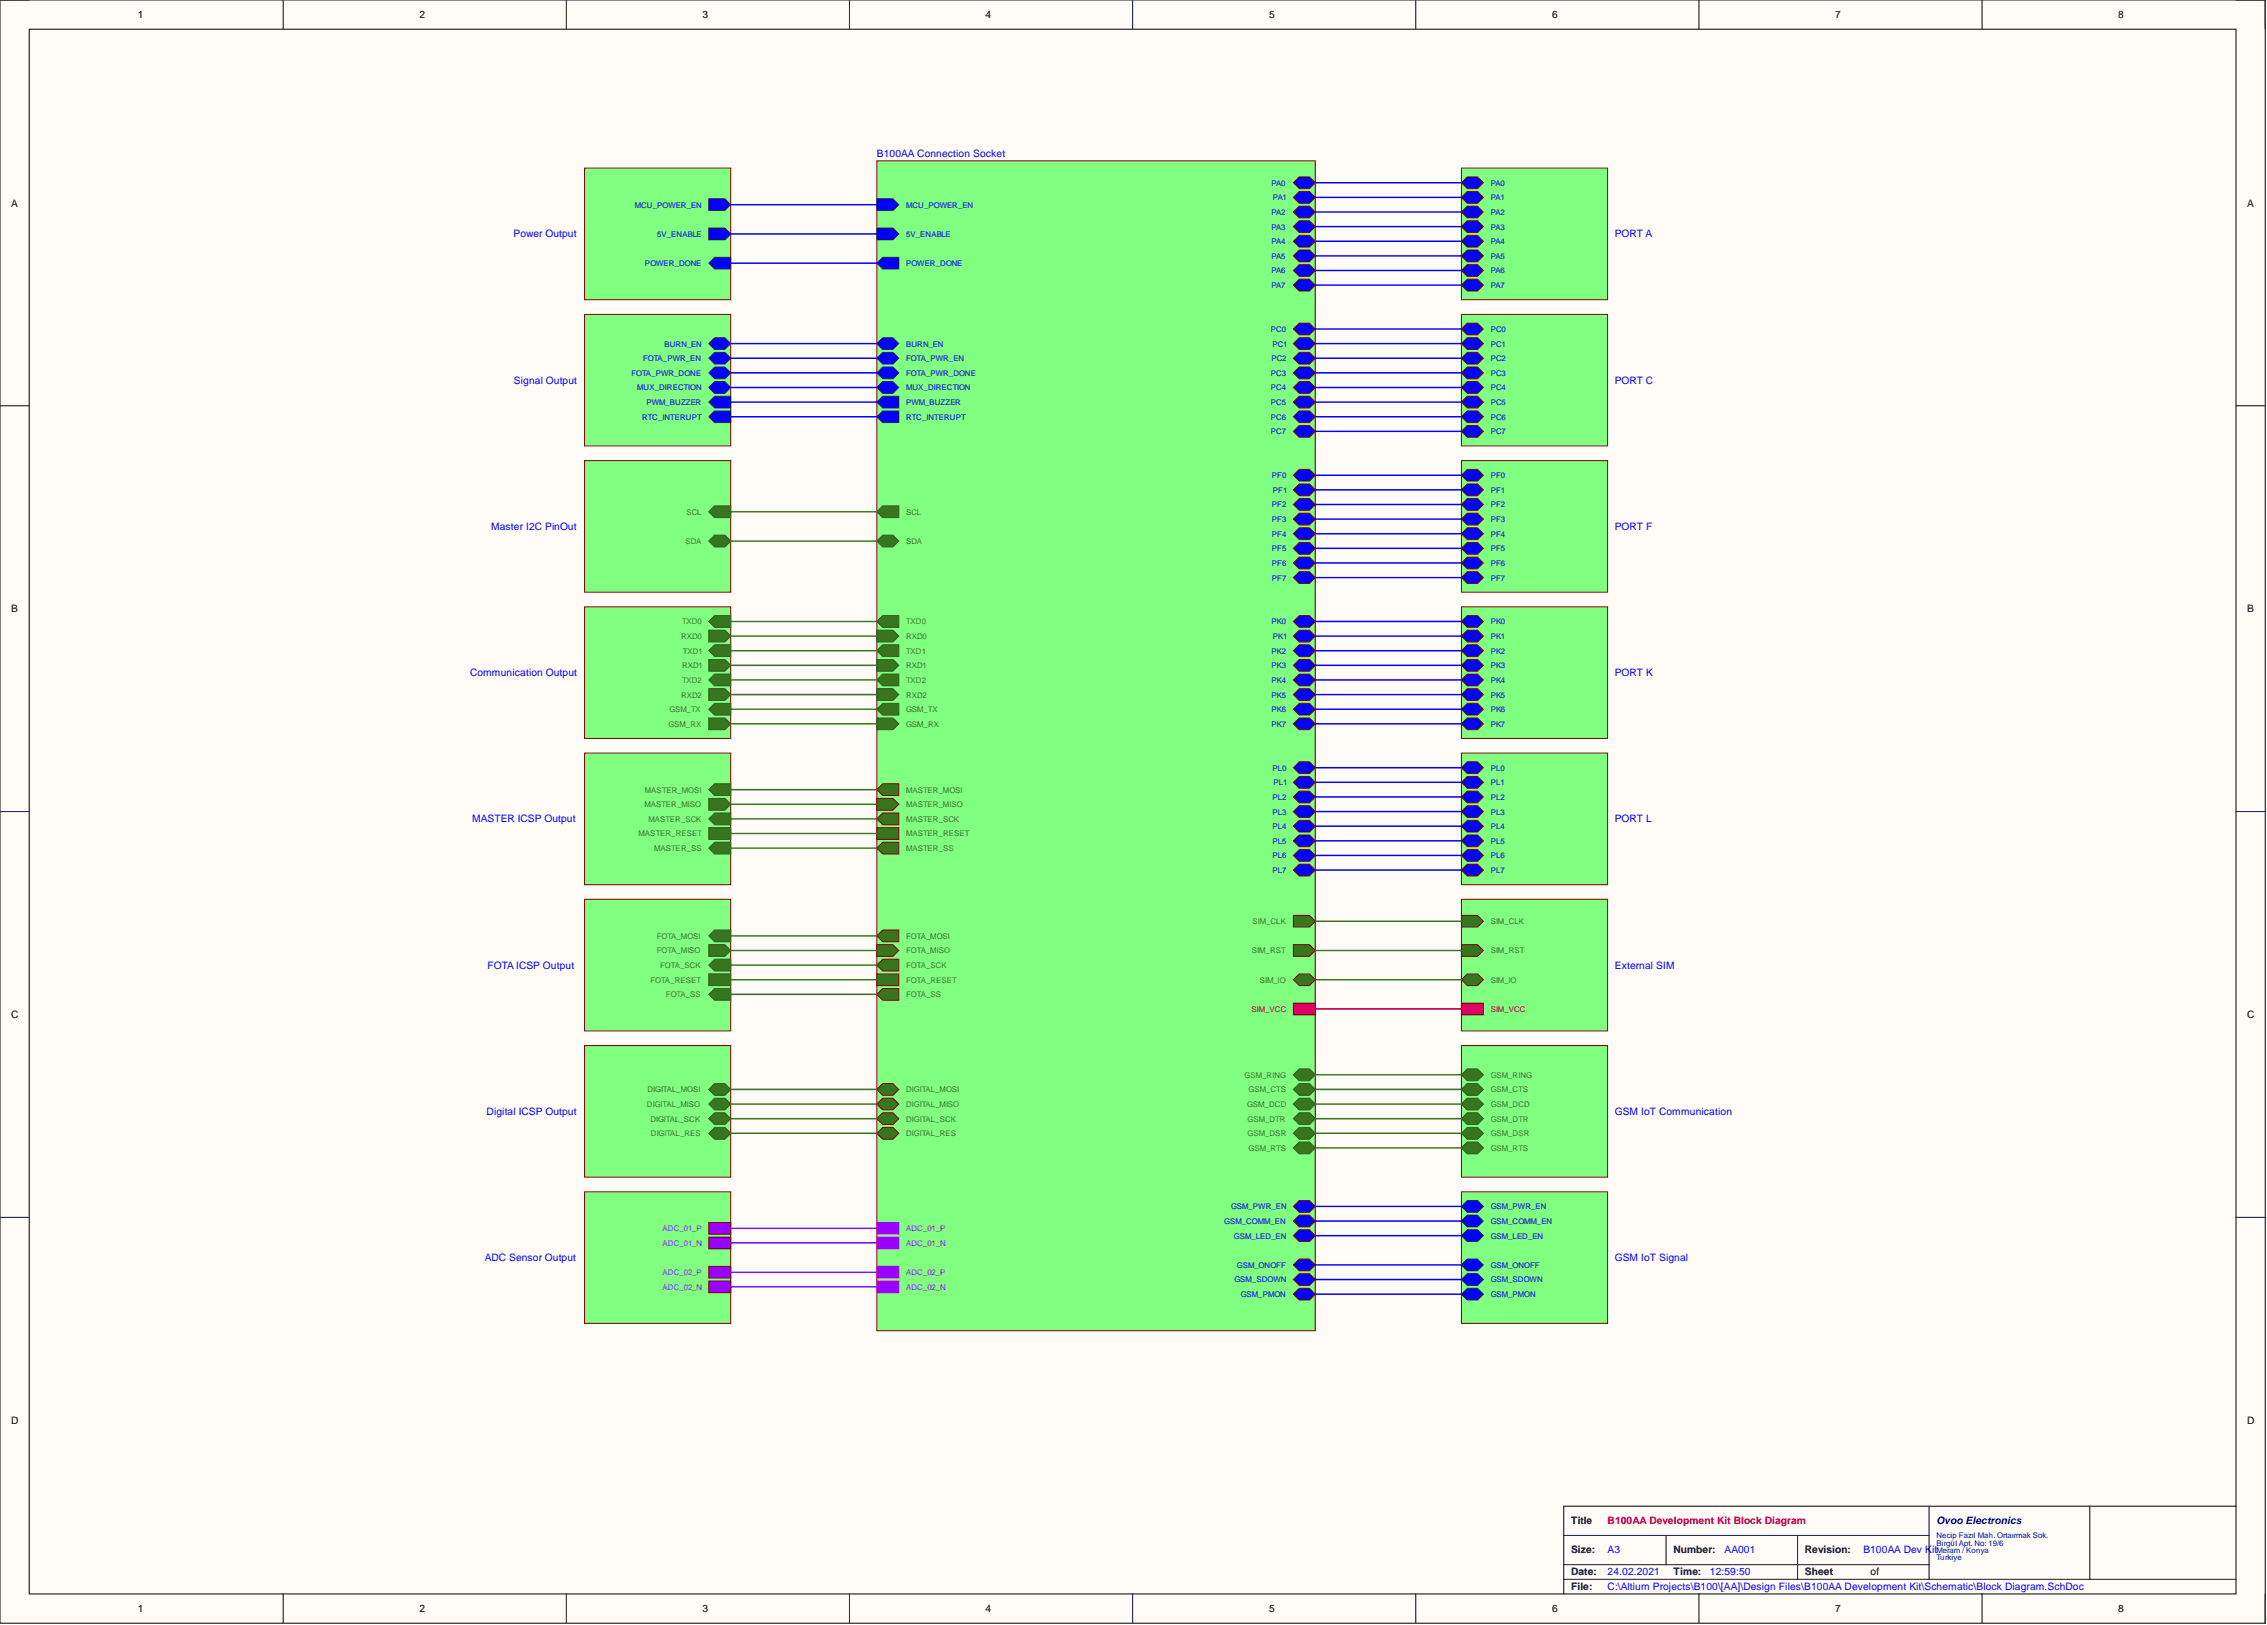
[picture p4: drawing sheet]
<svg xmlns="http://www.w3.org/2000/svg" width="393mm" height="282mm" viewBox="0 0 393 282" stroke-linecap="round" stroke-linejoin="round" font-family="sans-serif">
<defs><g id="words">
<g font-size="1.8">
<text x="23.9" y="3.1">1</text>
<text x="72.8" y="3.1">2</text>
<text x="121.9" y="3.1">3</text>
<text x="171" y="3.1">4</text>
<text x="220.2" y="3.1">5</text>
<text x="269.3" y="3.1">6</text>
<text x="318.4" y="3.1">7</text>
<text x="367.5" y="3.1">8</text>
<text x="1.9" y="35.8">A</text>
<text x="389.9" y="35.8">A</text>
<text x="1.9" y="106.2">B</text>
<text x="389.9" y="106.2">B</text>
<text x="1.9" y="176.6">C</text>
<text x="389.9" y="176.6">C</text>
<text x="1.9" y="247">D</text>
<text x="389.9" y="247">D</text>
<text x="272.6" y="264.4">Title</text>
<text x="272.6" y="269.5">Size:</text>
<text x="290.3" y="269.5">Number:</text>
<text x="313.2" y="269.5">Revision:</text>
<text x="272.6" y="273.3">Date:</text>
<text x="272.6" y="275.8">File:</text>
<text x="290.3" y="273.3">Time:</text>
<text x="313.2" y="273.3">Sheet</text>
<text x="324.6" y="273.3">of</text>
<text x="23.9" y="279.6">1</text>
<text x="72.8" y="279.6">2</text>
<text x="121.9" y="279.6">3</text>
<text x="171" y="279.6">4</text>
<text x="220.2" y="279.6">5</text>
<text x="269.3" y="279.6">6</text>
<text x="318.4" y="279.6">7</text>
<text x="367.5" y="279.6">8</text>
</g>
<g font-size="1.8" fill="#00f">
<text x="152.1" y="27.2">B100AA Connection Socket</text>
<text x="89.1" y="41.2">Power Output</text>
<text x="280.2" y="41.2">PORT A</text>
<text x="89.2" y="66.5">Signal Output</text>
<text x="280.2" y="66.5">PORT C</text>
<text x="85.2" y="91.9">Master I2C PinOut</text>
<text x="280.2" y="91.9">PORT F</text>
<text x="81.6" y="117.3">Communication Output</text>
<text x="280.2" y="117.3">PORT K</text>
<text x="81.9" y="142.6">MASTER ICSP Output</text>
<text x="280.2" y="142.6">PORT L</text>
<text x="84.6" y="168">FOTA ICSP Output</text>
<text x="280.2" y="168">External SIM</text>
<text x="84.4" y="193.4">Digital ICSP Output</text>
<text x="280.2" y="193.4">GSM IoT Communication</text>
<text x="84.1" y="218.7">ADC Sensor Output</text>
<text x="280.2" y="218.7">GSM IoT Signal</text>
<text x="278.9" y="269.5">A3</text>
<text x="299.2" y="269.5">AA001</text>
<text x="323.3" y="269.5">B100AA Dev Kit</text>
<text x="278.9" y="273.3">24.02.2021</text>
<text x="278.9" y="275.8">C:\Altium Projects\B100\[AA]\Design Files\B100AA Development Kit\Schematic\Block Diagram.SchDoc</text>
<text x="296.7" y="273.3">12:59:50</text>
</g>
<text font-size="1.8" fill="#f00" x="278.9" y="264.4">B100AA Development Kit Block Diagram</text>
<text font-size="1.8" fill="#000080" x="336" y="264.4">Ovoo Electronics</text>
<g font-size="1.4" fill="#00f">
<text x="220.6" y="32.2">PA0</text>
<text x="220.9" y="34.7">PA1</text>
<text x="258.6" y="34.7">PA1</text>
<text x="258.6" y="32.2">PA0</text>
<text x="110.1" y="36">MCU_POWER_EN</text>
<text x="114" y="41.1">5V_ENABLE</text>
<text x="157.2" y="41.1">5V_ENABLE</text>
<text x="157.2" y="36">MCU_POWER_EN</text>
<text x="220.6" y="39.8">PA3</text>
<text x="220.6" y="37.3">PA2</text>
<text x="258.6" y="37.3">PA2</text>
<text x="258.6" y="39.8">PA3</text>
<text x="111.9" y="46.2">POWER_DONE</text>
<text x="157.2" y="46.2">POWER_DONE</text>
<text x="220.6" y="47.4">PA6</text>
<text x="220.6" y="44.9">PA5</text>
<text x="220.6" y="42.4">PA4</text>
<text x="258.6" y="44.9">PA5</text>
<text x="258.6" y="47.4">PA6</text>
<text x="258.6" y="42.4">PA4</text>
<text x="220.6" y="50">PA7</text>
<text x="258.6" y="50">PA7</text>
<text x="220.5" y="57.6">PC0</text>
<text x="258.6" y="57.6">PC0</text>
<text x="109.5" y="65.2">FOTA_PWR_DONE</text>
<text x="111.6" y="62.6">FOTA_PWR_EN</text>
<text x="115.3" y="60.1">BURN_EN</text>
<text x="157.2" y="60.1">BURN_EN</text>
<text x="157.2" y="65.2">FOTA_PWR_DONE</text>
<text x="157.2" y="62.6">FOTA_PWR_EN</text>
<text x="220.5" y="65.2">PC3</text>
<text x="220.6" y="62.6">PC2</text>
<text x="220.8" y="60.1">PC1</text>
<text x="258.6" y="62.6">PC2</text>
<text x="258.6" y="60.1">PC1</text>
<text x="258.6" y="65.2">PC3</text>
<text x="110.6" y="67.7">MUX_DIRECTION</text>
<text x="112.2" y="70.3">PWM_BUZZER</text>
<text x="157.2" y="70.3">PWM_BUZZER</text>
<text x="157.2" y="67.7">MUX_DIRECTION</text>
<text x="220.5" y="67.7">PC4</text>
<text x="220.5" y="70.3">PC5</text>
<text x="258.6" y="70.3">PC5</text>
<text x="258.6" y="67.7">PC4</text>
<text x="111.4" y="72.8">RTC_INTERUPT</text>
<text x="157.2" y="72.8">RTC_INTERUPT</text>
<text x="220.5" y="72.8">PC6</text>
<text x="220.5" y="75.3">PC7</text>
<text x="258.6" y="75.3">PC7</text>
<text x="258.6" y="72.8">PC6</text>
<text x="220.7" y="82.9">PF0</text>
<text x="258.6" y="82.9">PF0</text>
<text x="220.7" y="88">PF2</text>
<text x="220.9" y="85.5">PF1</text>
<text x="258.6" y="88">PF2</text>
<text x="258.6" y="85.5">PF1</text>
<text x="220.7" y="90.5">PF3</text>
<text x="220.7" y="95.6">PF5</text>
<text x="220.7" y="93.1">PF4</text>
<text x="258.6" y="95.6">PF5</text>
<text x="258.6" y="90.5">PF3</text>
<text x="258.6" y="93.1">PF4</text>
<text x="220.7" y="100.7">PF7</text>
<text x="220.7" y="98.2">PF6</text>
<text x="258.6" y="100.7">PF7</text>
<text x="258.6" y="98.2">PF6</text>
<text x="220.6" y="108.3">PK0</text>
<text x="220.6" y="113.4">PK2</text>
<text x="220.9" y="110.8">PK1</text>
<text x="258.6" y="113.4">PK2</text>
<text x="258.6" y="110.8">PK1</text>
<text x="258.6" y="108.3">PK0</text>
<text x="220.6" y="118.5">PK4</text>
<text x="220.6" y="115.9">PK3</text>
<text x="258.6" y="115.9">PK3</text>
<text x="258.6" y="118.5">PK4</text>
<text x="220.6" y="121">PK5</text>
<text x="220.6" y="123.5">PK6</text>
<text x="258.6" y="121">PK5</text>
<text x="258.6" y="123.5">PK6</text>
<text x="220.6" y="126.1">PK7</text>
<text x="258.6" y="126.1">PK7</text>
<text x="220.8" y="133.7">PL0</text>
<text x="220.9" y="136.2">PL1</text>
<text x="258.6" y="136.2">PL1</text>
<text x="258.6" y="133.7">PL0</text>
<text x="220.8" y="138.7">PL2</text>
<text x="220.8" y="143.8">PL4</text>
<text x="220.8" y="141.3">PL3</text>
<text x="258.6" y="138.7">PL2</text>
<text x="258.6" y="141.3">PL3</text>
<text x="258.6" y="143.8">PL4</text>
<text x="220.8" y="146.4">PL5</text>
<text x="220.8" y="148.9">PL6</text>
<text x="258.6" y="146.4">PL5</text>
<text x="258.6" y="148.9">PL6</text>
<text x="220.8" y="151.4">PL7</text>
<text x="258.6" y="151.4">PL7</text>
<text x="213.6" y="209.8">GSM_PWR_EN</text>
<text x="258.6" y="209.8">GSM_PWR_EN</text>
<text x="212.4" y="212.3">GSM_COMM_EN</text>
<text x="214.1" y="214.8">GSM_LED_EN</text>
<text x="258.6" y="212.3">GSM_COMM_EN</text>
<text x="258.6" y="214.8">GSM_LED_EN</text>
<text x="214.6" y="219.9">GSM_ONOFF</text>
<text x="258.6" y="219.9">GSM_ONOFF</text>
<text x="214.2" y="222.5">GSM_SDOWN</text>
<text x="215.3" y="225">GSM_PMON</text>
<text x="258.6" y="222.5">GSM_SDOWN</text>
<text x="258.6" y="225">GSM_PMON</text>
</g>
<g font-size="1.4" fill="#38761d">
<text x="119.1" y="89.3">SCL</text>
<text x="157.2" y="89.3">SCL</text>
<text x="118.9" y="94.4">SDA</text>
<text x="157.2" y="94.4">SDA</text>
<text x="118.2" y="110.8">RXD0</text>
<text x="118.3" y="108.3">TXD0</text>
<text x="118.5" y="113.4">TXD1</text>
<text x="157.2" y="113.4">TXD1</text>
<text x="157.2" y="110.8">RXD0</text>
<text x="157.2" y="108.3">TXD0</text>
<text x="118.3" y="118.5">TXD2</text>
<text x="118.3" y="115.9">RXD1</text>
<text x="157.2" y="115.9">RXD1</text>
<text x="157.2" y="118.5">TXD2</text>
<text x="116.1" y="123.5">GSM_TX</text>
<text x="118.2" y="121">RXD2</text>
<text x="157.2" y="123.5">GSM_TX</text>
<text x="157.2" y="121">RXD2</text>
<text x="116" y="126.1">GSM_RX</text>
<text x="157.2" y="126.1">GSM_RX</text>
<text x="111.9" y="137.5">MASTER_MOSI</text>
<text x="157.2" y="137.5">MASTER_MOSI</text>
<text x="111.8" y="140">MASTER_MISO</text>
<text x="112.5" y="142.6">MASTER_SCK</text>
<text x="157.2" y="140">MASTER_MISO</text>
<text x="157.2" y="142.6">MASTER_SCK</text>
<text x="110.8" y="145.1">MASTER_RESET</text>
<text x="113.5" y="147.6">MASTER_SS</text>
<text x="157.2" y="145.1">MASTER_RESET</text>
<text x="157.2" y="147.6">MASTER_SS</text>
<text x="217.3" y="160.3">SIM_CLK</text>
<text x="258.6" y="160.3">SIM_CLK</text>
<text x="113.9" y="165.4">FOTA_MISO</text>
<text x="113.9" y="162.8">FOTA_MOSI</text>
<text x="114.5" y="167.9">FOTA_SCK</text>
<text x="157.2" y="165.4">FOTA_MISO</text>
<text x="157.2" y="162.8">FOTA_MOSI</text>
<text x="157.2" y="167.9">FOTA_SCK</text>
<text x="217.2" y="165.4">SIM_RST</text>
<text x="258.6" y="165.4">SIM_RST</text>
<text x="112.8" y="170.5">FOTA_RESET</text>
<text x="115.5" y="173">FOTA_SS</text>
<text x="157.2" y="173">FOTA_SS</text>
<text x="157.2" y="170.5">FOTA_RESET</text>
<text x="218.6" y="170.5">SIM_IO</text>
<text x="258.6" y="170.5">SIM_IO</text>
<text x="112.3" y="189.5">DIGITAL_MOSI</text>
<text x="157.2" y="189.5">DIGITAL_MOSI</text>
<text x="216" y="186.9">GSM_RING</text>
<text x="216.6" y="189.5">GSM_CTS</text>
<text x="258.6" y="186.9">GSM_RING</text>
<text x="258.6" y="189.5">GSM_CTS</text>
<text x="112.2" y="192">DIGITAL_MISO</text>
<text x="112.8" y="194.6">DIGITAL_SCK</text>
<text x="112.9" y="197.1">DIGITAL_RES</text>
<text x="157.2" y="194.6">DIGITAL_SCK</text>
<text x="157.2" y="192">DIGITAL_MISO</text>
<text x="157.2" y="197.1">DIGITAL_RES</text>
<text x="216.4" y="192">GSM_DCD</text>
<text x="216.5" y="194.6">GSM_DTR</text>
<text x="216.5" y="197.1">GSM_DSR</text>
<text x="258.6" y="197.1">GSM_DSR</text>
<text x="258.6" y="192">GSM_DCD</text>
<text x="258.6" y="194.6">GSM_DTR</text>
<text x="216.6" y="199.6">GSM_RTS</text>
<text x="258.6" y="199.6">GSM_RTS</text>
</g>
<g font-size="1.4" fill="#f00">
<text x="217.1" y="175.5">SIM_VCC</text>
<text x="258.6" y="175.5">SIM_VCC</text>
</g>
<g font-size="1.4" fill="#90f">
<text x="115" y="213.6">ADC_01_P</text>
<text x="157.2" y="213.6">ADC_01_P</text>
<text x="115" y="216.1">ADC_01_N</text>
<text x="115" y="221.2">ADC_02_P</text>
<text x="157.2" y="221.2">ADC_02_P</text>
<text x="157.2" y="216.1">ADC_01_N</text>
<text x="115" y="223.7">ADC_02_N</text>
<text x="157.2" y="223.7">ADC_02_N</text>
</g>
<g font-size="1.4" fill="#000080">
<text x="336" y="266.8">Necip Fazıl Mah. Ortaırmak Sok.</text>
<text x="336" y="268.1">Birgül Apt. No: 19/6</text>
<text x="336" y="269.4">Meram / Konya</text>
<text x="336" y="270.6">Turkiye</text>
</g>
</g></defs>
<path d="M0 0h393v281.6h-393z" fill-rule="evenodd" fill="#fffcf8"/>
<path d="M0 0h393v281.6h-393z" fill="none" stroke="#000" stroke-width=".17"/>
<path d="M5.1 5.1h382.9v271.4h-382.9z" fill-rule="evenodd" fill="#fffcf8"/>
<g fill="none" stroke="#000" stroke-width=".17">
<path d="M0 0h5.1M49.1 0v5.1M98.3 0v5.1M147.4 0v5.1M196.5 0v5.1M245.7 0v5.1M294.8 0v5.1M343.9 0v5.1M388 0h5v5.1M5.1 5.1h382.9v271.4h-382.9zM0 70.4h5.1M388 70.4h5"/>
<path d="M0 140.8h5.1M388 140.8h5M0 211.2h5.1M388 211.2h5M49.1 276.5v5.1M98.3 276.5v5.1M147.4 276.5v5.1M196.5 276.5v5.1M245.7 276.5v5.1M271.3 266.3h63.4M271.3 273.9h116.7M271.3 271.4h63.4"/>
<path d="M289.1 266.3v5.1M294.8 276.5v5.1M311.9 266.3v7.6M334.7 261.3v12.6M343.9 276.5v5.1M362.6 261.3v12.6M388 261.3h-116.7v15.2M393 276.5v5.1"/>
</g>
<path d="M152.1 27.9h76.1v202.9h-76.1z" fill-rule="evenodd" fill="#80ff80"/>
<path d="M152.1 27.9h76.1v202.9h-76.1z" fill="none" stroke="#800000" stroke-width=".17"/>
<path d="M225.4 210.8h1.8l1 1-1 1h-1.8l-1-1z" fill-rule="evenodd" fill="#00f"/>
<path d="M225.4 210.8h1.8l1 1-1 1h-1.8l-1-1z" fill="none" stroke="#800000" stroke-width=".17"/>
<path d="M225.4 71.3h1.8l1 1-1 1h-1.8l-1-1z" fill-rule="evenodd" fill="#00f"/>
<path d="M225.4 71.3h1.8l1 1-1 1h-1.8l-1-1z" fill="none" stroke="#800000" stroke-width=".17"/>
<path d="M225.4 84h1.8l1 1-1 1h-1.8l-1-1z" fill-rule="evenodd" fill="#00f"/>
<path d="M225.4 84h1.8l1 1-1 1h-1.8l-1-1z" fill="none" stroke="#800000" stroke-width=".17"/>
<path d="M225.4 89h1.8l1 1-1 1.1h-1.8l-1-1.1z" fill-rule="evenodd" fill="#00f"/>
<path d="M225.4 89h1.8l1 1-1 1.1h-1.8l-1-1.1z" fill="none" stroke="#800000" stroke-width=".17"/>
<path d="M225.4 188h1.8l1 1-1 1h-1.8l-1-1z" fill-rule="evenodd" fill="#38761d"/>
<path d="M225.4 188h1.8l1 1-1 1h-1.8l-1-1z" fill="none" stroke="#274e13" stroke-width=".17"/>
<path d="M225.4 81.4h1.8l1 1-1 1h-1.8l-1-1z" fill-rule="evenodd" fill="#00f"/>
<path d="M225.4 81.4h1.8l1 1-1 1h-1.8l-1-1z" fill="none" stroke="#800000" stroke-width=".17"/>
<path d="M153.2 122h2.7v2h-2.7l-1.1-1z" fill-rule="evenodd" fill="#38761d"/>
<path d="M153.2 122h2.7v2h-2.7l-1.1-1z" fill="none" stroke="#274e13" stroke-width=".17"/>
<path d="M152.1 124.5h2.8l1 1.1-1 1h-2.8z" fill-rule="evenodd" fill="#38761d"/>
<path d="M152.1 124.5h2.8l1 1.1-1 1h-2.8z" fill="none" stroke="#274e13" stroke-width=".17"/>
<path d="M225.4 45.9h1.8l1 1-1 1h-1.8l-1-1z" fill-rule="evenodd" fill="#00f"/>
<path d="M225.4 45.9h1.8l1 1-1 1h-1.8l-1-1z" fill="none" stroke="#800000" stroke-width=".17"/>
<path d="M225.4 223.5h1.8l1 1-1 1h-1.8l-1-1z" fill-rule="evenodd" fill="#00f"/>
<path d="M225.4 223.5h1.8l1 1-1 1h-1.8l-1-1z" fill="none" stroke="#800000" stroke-width=".17"/>
<path d="M225.4 119.5h1.8l1 1-1 1h-1.8l-1-1z" fill-rule="evenodd" fill="#00f"/>
<path d="M225.4 119.5h1.8l1 1-1 1h-1.8l-1-1z" fill="none" stroke="#800000" stroke-width=".17"/>
<path d="M225.4 86.5h1.8l1 1-1 1h-1.8l-1-1z" fill-rule="evenodd" fill="#00f"/>
<path d="M225.4 86.5h1.8l1 1-1 1h-1.8l-1-1z" fill="none" stroke="#800000" stroke-width=".17"/>
<path d="M225.4 185.4h1.8l1 1-1 1h-1.8l-1-1z" fill-rule="evenodd" fill="#38761d"/>
<path d="M225.4 185.4h1.8l1 1-1 1h-1.8l-1-1z" fill="none" stroke="#274e13" stroke-width=".17"/>
<path d="M152.1 212.1h3.8v2h-3.8z" fill-rule="evenodd" fill="#90f"/>
<path d="M152.1 212.1h3.8v2h-3.8z" fill="none" stroke="#f0f" stroke-width=".17"/>
<path d="M225.4 43.4h1.8l1 1-1 1h-1.8l-1-1z" fill-rule="evenodd" fill="#00f"/>
<path d="M225.4 43.4h1.8l1 1-1 1h-1.8l-1-1z" fill="none" stroke="#800000" stroke-width=".17"/>
<path d="M225.4 134.7h1.8l1 1-1 1h-1.8l-1-1z" fill-rule="evenodd" fill="#00f"/>
<path d="M225.4 134.7h1.8l1 1-1 1h-1.8l-1-1z" fill="none" stroke="#800000" stroke-width=".17"/>
<path d="M225.4 137.2h1.8l1 1-1 1.1h-1.8l-1-1.1z" fill-rule="evenodd" fill="#00f"/>
<path d="M225.4 137.2h1.8l1 1-1 1.1h-1.8l-1-1.1z" fill="none" stroke="#800000" stroke-width=".17"/>
<path d="M225.4 190.5h1.8l1 1-1 1h-1.8l-1-1z" fill-rule="evenodd" fill="#38761d"/>
<path d="M225.4 190.5h1.8l1 1-1 1h-1.8l-1-1z" fill="none" stroke="#274e13" stroke-width=".17"/>
<path d="M225.4 193h1.8l1 1-1 1.1h-1.8l-1-1.1z" fill-rule="evenodd" fill="#38761d"/>
<path d="M225.4 193h1.8l1 1-1 1.1h-1.8l-1-1.1z" fill="none" stroke="#274e13" stroke-width=".17"/>
<path d="M153.2 58.6h1.7l1 1-1 1h-1.7l-1.1-1z" fill-rule="evenodd" fill="#00f"/>
<path d="M153.2 58.6h1.7l1 1-1 1h-1.7l-1.1-1z" fill="none" stroke="#073763" stroke-width=".17"/>
<path d="M225.4 40.8h1.8l1 1-1 1.1h-1.8l-1-1.1z" fill-rule="evenodd" fill="#00f"/>
<path d="M225.4 40.8h1.8l1 1-1 1.1h-1.8l-1-1.1z" fill="none" stroke="#800000" stroke-width=".17"/>
<path d="M225.4 38.3h1.8l1 1-1 1h-1.8l-1-1z" fill-rule="evenodd" fill="#00f"/>
<path d="M225.4 38.3h1.8l1 1-1 1h-1.8l-1-1z" fill="none" stroke="#800000" stroke-width=".17"/>
<path d="M225.4 106.8h1.8l1 1-1 1h-1.8l-1-1z" fill-rule="evenodd" fill="#00f"/>
<path d="M225.4 106.8h1.8l1 1-1 1h-1.8l-1-1z" fill="none" stroke="#800000" stroke-width=".17"/>
<path d="M225.4 66.2h1.8l1 1-1 1h-1.8l-1-1z" fill-rule="evenodd" fill="#00f"/>
<path d="M225.4 66.2h1.8l1 1-1 1h-1.8l-1-1z" fill="none" stroke="#800000" stroke-width=".17"/>
<path d="M225.4 195.6h1.8l1 1-1 1h-1.8l-1-1z" fill-rule="evenodd" fill="#38761d"/>
<path d="M225.4 195.6h1.8l1 1-1 1h-1.8l-1-1z" fill="none" stroke="#274e13" stroke-width=".17"/>
<path d="M152.1 219.7h3.8v2h-3.8z" fill-rule="evenodd" fill="#90f"/>
<path d="M152.1 219.7h3.8v2h-3.8z" fill="none" stroke="#f0f" stroke-width=".17"/>
<path d="M225.4 213.3h1.8l1 1-1 1.1h-1.8l-1-1.1z" fill-rule="evenodd" fill="#00f"/>
<path d="M225.4 213.3h1.8l1 1-1 1.1h-1.8l-1-1.1z" fill="none" stroke="#800000" stroke-width=".17"/>
<path d="M152.1 222.2h3.8v2h-3.8z" fill-rule="evenodd" fill="#90f"/>
<path d="M152.1 222.2h3.8v2h-3.8z" fill="none" stroke="#f0f" stroke-width=".17"/>
<path d="M225.4 99.2h1.8l1 1-1 1h-1.8l-1-1z" fill-rule="evenodd" fill="#00f"/>
<path d="M225.4 99.2h1.8l1 1-1 1h-1.8l-1-1z" fill="none" stroke="#800000" stroke-width=".17"/>
<path d="M153.2 111.9h2.7v2h-2.7l-1.1-1z" fill-rule="evenodd" fill="#38761d"/>
<path d="M153.2 111.9h2.7v2h-2.7l-1.1-1z" fill="none" stroke="#274e13" stroke-width=".17"/>
<path d="M225.4 111.9h1.8l1 1-1 1h-1.8l-1-1z" fill-rule="evenodd" fill="#00f"/>
<path d="M225.4 111.9h1.8l1 1-1 1h-1.8l-1-1z" fill="none" stroke="#800000" stroke-width=".17"/>
<path d="M224.4 158.8h2.8l1 1-1 1h-2.8z" fill-rule="evenodd" fill="#38761d"/>
<path d="M224.4 158.8h2.8l1 1-1 1h-2.8z" fill="none" stroke="#800000" stroke-width=".17"/>
<path d="M153.2 193h1.7l1 1-1 1.1h-1.7l-1.1-1.1z" fill-rule="evenodd" fill="#38761d"/>
<path d="M153.2 193h1.7l1 1-1 1.1h-1.7l-1.1-1.1z" fill="none" stroke="#800000" stroke-width=".17"/>
<path d="M225.4 198.1h1.8l1 1-1 1h-1.8l-1-1z" fill-rule="evenodd" fill="#38761d"/>
<path d="M225.4 198.1h1.8l1 1-1 1h-1.8l-1-1z" fill="none" stroke="#274e13" stroke-width=".17"/>
<path d="M224.4 163.9h2.8l1 1-1 1h-2.8z" fill-rule="evenodd" fill="#38761d"/>
<path d="M224.4 163.9h2.8l1 1-1 1h-2.8z" fill="none" stroke="#800000" stroke-width=".17"/>
<path d="M225.4 142.3h1.8l1 1-1 1h-1.8l-1-1z" fill-rule="evenodd" fill="#00f"/>
<path d="M225.4 142.3h1.8l1 1-1 1h-1.8l-1-1z" fill="none" stroke="#800000" stroke-width=".17"/>
<path d="M225.4 208.2h1.8l1 1.1-1 1h-1.8l-1-1z" fill-rule="evenodd" fill="#00f"/>
<path d="M225.4 208.2h1.8l1 1.1-1 1h-1.8l-1-1z" fill="none" stroke="#800000" stroke-width=".17"/>
<path d="M225.4 218.4h1.8l1 1-1 1h-1.8l-1-1z" fill-rule="evenodd" fill="#00f"/>
<path d="M225.4 218.4h1.8l1 1-1 1h-1.8l-1-1z" fill="none" stroke="#800000" stroke-width=".17"/>
<path d="M225.4 33.2h1.8l1 1-1 1.1h-1.8l-1-1.1z" fill-rule="evenodd" fill="#00f"/>
<path d="M225.4 33.2h1.8l1 1-1 1.1h-1.8l-1-1.1z" fill="none" stroke="#800000" stroke-width=".17"/>
<path d="M225.4 109.3h1.8l1 1-1 1h-1.8l-1-1z" fill-rule="evenodd" fill="#00f"/>
<path d="M225.4 109.3h1.8l1 1-1 1h-1.8l-1-1z" fill="none" stroke="#800000" stroke-width=".17"/>
<path d="M225.4 116.9h1.8l1 1-1 1.1h-1.8l-1-1.1z" fill-rule="evenodd" fill="#00f"/>
<path d="M225.4 116.9h1.8l1 1-1 1.1h-1.8l-1-1.1z" fill="none" stroke="#800000" stroke-width=".17"/>
<path d="M225.4 96.6h1.8l1 1.1-1 1h-1.8l-1-1z" fill-rule="evenodd" fill="#00f"/>
<path d="M225.4 96.6h1.8l1 1.1-1 1h-1.8l-1-1z" fill="none" stroke="#800000" stroke-width=".17"/>
<path d="M225.4 144.8h1.8l1 1-1 1.1h-1.8l-1-1.1z" fill-rule="evenodd" fill="#00f"/>
<path d="M225.4 144.8h1.8l1 1-1 1.1h-1.8l-1-1.1z" fill="none" stroke="#800000" stroke-width=".17"/>
<path d="M225.4 94.1h1.8l1 1-1 1h-1.8l-1-1z" fill-rule="evenodd" fill="#00f"/>
<path d="M225.4 94.1h1.8l1 1-1 1h-1.8l-1-1z" fill="none" stroke="#800000" stroke-width=".17"/>
<path d="M225.4 168.9h1.8l1 1-1 1.1h-1.8l-1-1.1z" fill-rule="evenodd" fill="#38761d"/>
<path d="M225.4 168.9h1.8l1 1-1 1.1h-1.8l-1-1.1z" fill="none" stroke="#800000" stroke-width=".17"/>
<path d="M225.4 122h1.8l1 1-1 1h-1.8l-1-1z" fill-rule="evenodd" fill="#00f"/>
<path d="M225.4 122h1.8l1 1-1 1h-1.8l-1-1z" fill="none" stroke="#800000" stroke-width=".17"/>
<path d="M152.1 163.9h2.8l1 1-1 1h-2.8z" fill-rule="evenodd" fill="#38761d"/>
<path d="M152.1 163.9h2.8l1 1-1 1h-2.8z" fill="none" stroke="#800000" stroke-width=".17"/>
<path d="M225.4 124.5h1.8l1 1.1-1 1h-1.8l-1-1z" fill-rule="evenodd" fill="#00f"/>
<path d="M225.4 124.5h1.8l1 1.1-1 1h-1.8l-1-1z" fill="none" stroke="#800000" stroke-width=".17"/>
<path d="M153.2 87.8h2.7v2h-2.7l-1.1-1z" fill-rule="evenodd" fill="#38761d"/>
<path d="M153.2 87.8h2.7v2h-2.7l-1.1-1z" fill="none" stroke="#274e13" stroke-width=".17"/>
<path d="M152.1 214.6h3.8v2h-3.8z" fill-rule="evenodd" fill="#90f"/>
<path d="M152.1 214.6h3.8v2h-3.8z" fill="none" stroke="#f0f" stroke-width=".17"/>
<path d="M153.2 92.8h1.7l1 1-1 1.1h-1.7l-1.1-1.1z" fill-rule="evenodd" fill="#38761d"/>
<path d="M153.2 92.8h1.7l1 1-1 1.1h-1.7l-1.1-1.1z" fill="none" stroke="#274e13" stroke-width=".17"/>
<path d="M225.4 63.7h1.8l1 1-1 1h-1.8l-1-1z" fill-rule="evenodd" fill="#00f"/>
<path d="M225.4 63.7h1.8l1 1-1 1h-1.8l-1-1z" fill="none" stroke="#800000" stroke-width=".17"/>
<path d="M225.4 58.6h1.8l1 1-1 1h-1.8l-1-1z" fill-rule="evenodd" fill="#00f"/>
<path d="M225.4 58.6h1.8l1 1-1 1h-1.8l-1-1z" fill="none" stroke="#800000" stroke-width=".17"/>
<path d="M225.4 149.9h1.8l1 1-1 1h-1.8l-1-1z" fill-rule="evenodd" fill="#00f"/>
<path d="M225.4 149.9h1.8l1 1-1 1h-1.8l-1-1z" fill="none" stroke="#800000" stroke-width=".17"/>
<path d="M225.4 61.1h1.8l1 1-1 1.1h-1.8l-1-1.1z" fill-rule="evenodd" fill="#00f"/>
<path d="M225.4 61.1h1.8l1 1-1 1.1h-1.8l-1-1.1z" fill="none" stroke="#800000" stroke-width=".17"/>
<path d="M225.4 147.4h1.8l1 1-1 1h-1.8l-1-1z" fill-rule="evenodd" fill="#00f"/>
<path d="M225.4 147.4h1.8l1 1-1 1h-1.8l-1-1z" fill="none" stroke="#800000" stroke-width=".17"/>
<path d="M225.4 114.4h1.8l1 1-1 1h-1.8l-1-1z" fill-rule="evenodd" fill="#00f"/>
<path d="M225.4 114.4h1.8l1 1-1 1h-1.8l-1-1z" fill="none" stroke="#800000" stroke-width=".17"/>
<path d="M153.2 188h1.7l1 1-1 1h-1.7l-1.1-1z" fill-rule="evenodd" fill="#38761d"/>
<path d="M153.2 188h1.7l1 1-1 1h-1.7l-1.1-1z" fill="none" stroke="#800000" stroke-width=".17"/>
<path d="M225.4 35.8h1.8l1 1-1 1h-1.8l-1-1z" fill-rule="evenodd" fill="#00f"/>
<path d="M225.4 35.8h1.8l1 1-1 1h-1.8l-1-1z" fill="none" stroke="#800000" stroke-width=".17"/>
<path d="M153.2 63.7h1.7l1 1-1 1h-1.7l-1.1-1z" fill-rule="evenodd" fill="#00f"/>
<path d="M153.2 63.7h1.7l1 1-1 1h-1.7l-1.1-1z" fill="none" stroke="#073763" stroke-width=".17"/>
<path d="M153.2 61.1h1.7l1 1-1 1.1h-1.7l-1.1-1.1z" fill-rule="evenodd" fill="#00f"/>
<path d="M153.2 61.1h1.7l1 1-1 1.1h-1.7l-1.1-1.1z" fill="none" stroke="#073763" stroke-width=".17"/>
<path d="M225.4 139.8h1.8l1 1-1 1h-1.8l-1-1z" fill-rule="evenodd" fill="#00f"/>
<path d="M225.4 139.8h1.8l1 1-1 1h-1.8l-1-1z" fill="none" stroke="#800000" stroke-width=".17"/>
<path d="M152.1 119.5h2.8l1 1-1 1h-2.8z" fill-rule="evenodd" fill="#38761d"/>
<path d="M152.1 119.5h2.8l1 1-1 1h-2.8z" fill="none" stroke="#274e13" stroke-width=".17"/>
<path d="M153.2 68.7h2.7v2.1h-2.7l-1.1-1.1z" fill-rule="evenodd" fill="#00f"/>
<path d="M153.2 68.7h2.7v2.1h-2.7l-1.1-1.1z" fill="none" stroke="#073763" stroke-width=".17"/>
<path d="M153.2 66.2h1.7l1 1-1 1h-1.7l-1.1-1z" fill-rule="evenodd" fill="#00f"/>
<path d="M153.2 66.2h1.7l1 1-1 1h-1.7l-1.1-1z" fill="none" stroke="#073763" stroke-width=".17"/>
<path d="M224.4 174h3.8v2h-3.8z" fill-rule="evenodd" fill="#f00"/>
<path d="M224.4 174h3.8v2h-3.8z" fill="none" stroke="#800000" stroke-width=".17"/>
<path d="M152.1 39.6h2.8l1 1-1 1h-2.8z" fill-rule="evenodd" fill="#00f"/>
<path d="M152.1 39.6h2.8l1 1-1 1h-2.8z" fill="none" stroke="#073763" stroke-width=".17"/>
<path d="M225.4 73.8h1.8l1 1-1 1h-1.8l-1-1z" fill-rule="evenodd" fill="#00f"/>
<path d="M225.4 73.8h1.8l1 1-1 1h-1.8l-1-1z" fill="none" stroke="#800000" stroke-width=".17"/>
<path d="M225.4 220.9h1.8l1 1-1 1.1h-1.8l-1-1.1z" fill-rule="evenodd" fill="#00f"/>
<path d="M225.4 220.9h1.8l1 1-1 1.1h-1.8l-1-1.1z" fill="none" stroke="#800000" stroke-width=".17"/>
<path d="M225.4 30.7h1.8l1 1-1 1h-1.8l-1-1z" fill-rule="evenodd" fill="#00f"/>
<path d="M225.4 30.7h1.8l1 1-1 1h-1.8l-1-1z" fill="none" stroke="#800000" stroke-width=".17"/>
<path d="M153.2 71.3h2.7v2h-2.7l-1.1-1z" fill-rule="evenodd" fill="#00f"/>
<path d="M153.2 71.3h2.7v2h-2.7l-1.1-1z" fill="none" stroke="#073763" stroke-width=".17"/>
<path d="M153.2 190.5h1.7l1 1-1 1h-1.7l-1.1-1z" fill-rule="evenodd" fill="#38761d"/>
<path d="M153.2 190.5h1.7l1 1-1 1h-1.7l-1.1-1z" fill="none" stroke="#800000" stroke-width=".17"/>
<path d="M225.4 48.4h1.8l1 1.1-1 1h-1.8l-1-1z" fill-rule="evenodd" fill="#00f"/>
<path d="M225.4 48.4h1.8l1 1.1-1 1h-1.8l-1-1z" fill="none" stroke="#800000" stroke-width=".17"/>
<path d="M152.1 114.4h2.8l1 1-1 1h-2.8z" fill-rule="evenodd" fill="#38761d"/>
<path d="M152.1 114.4h2.8l1 1-1 1h-2.8z" fill="none" stroke="#274e13" stroke-width=".17"/>
<path d="M153.2 116.9h2.7v2.1h-2.7l-1.1-1.1z" fill-rule="evenodd" fill="#38761d"/>
<path d="M153.2 116.9h2.7v2.1h-2.7l-1.1-1.1z" fill="none" stroke="#274e13" stroke-width=".17"/>
<path d="M152.1 109.3h2.8l1 1-1 1h-2.8z" fill-rule="evenodd" fill="#38761d"/>
<path d="M152.1 109.3h2.8l1 1-1 1h-2.8z" fill="none" stroke="#274e13" stroke-width=".17"/>
<path d="M153.2 106.8h2.7v2h-2.7l-1.1-1z" fill-rule="evenodd" fill="#38761d"/>
<path d="M153.2 106.8h2.7v2h-2.7l-1.1-1z" fill="none" stroke="#274e13" stroke-width=".17"/>
<path d="M225.4 56.1h1.8l1 1-1 1h-1.8l-1-1z" fill-rule="evenodd" fill="#00f"/>
<path d="M225.4 56.1h1.8l1 1-1 1h-1.8l-1-1z" fill="none" stroke="#800000" stroke-width=".17"/>
<path d="M225.4 91.6h1.8l1 1-1 1h-1.8l-1-1z" fill-rule="evenodd" fill="#00f"/>
<path d="M225.4 91.6h1.8l1 1-1 1h-1.8l-1-1z" fill="none" stroke="#800000" stroke-width=".17"/>
<path d="M153.2 195.6h1.7l1 1-1 1h-1.7l-1.1-1z" fill-rule="evenodd" fill="#38761d"/>
<path d="M153.2 195.6h1.7l1 1-1 1h-1.7l-1.1-1z" fill="none" stroke="#800000" stroke-width=".17"/>
<path d="M225.4 132.2h1.8l1 1-1 1h-1.8l-1-1z" fill-rule="evenodd" fill="#00f"/>
<path d="M225.4 132.2h1.8l1 1-1 1h-1.8l-1-1z" fill="none" stroke="#800000" stroke-width=".17"/>
<path d="M152.1 34.5h2.8l1 1-1 1h-2.8z" fill-rule="evenodd" fill="#00f"/>
<path d="M152.1 34.5h2.8l1 1-1 1h-2.8z" fill="none" stroke="#073763" stroke-width=".17"/>
<path d="M153.2 161.3h2.7v2.1h-2.7l-1.1-1.1z" fill-rule="evenodd" fill="#38761d"/>
<path d="M153.2 161.3h2.7v2.1h-2.7l-1.1-1.1z" fill="none" stroke="#800000" stroke-width=".17"/>
<path d="M225.4 68.7h1.8l1 1-1 1.1h-1.8l-1-1.1z" fill-rule="evenodd" fill="#00f"/>
<path d="M225.4 68.7h1.8l1 1-1 1.1h-1.8l-1-1.1z" fill="none" stroke="#800000" stroke-width=".17"/>
<path d="M153.2 44.6h2.7v2.1h-2.7l-1.1-1z" fill-rule="evenodd" fill="#00f"/>
<path d="M153.2 44.6h2.7v2.1h-2.7l-1.1-1z" fill="none" stroke="#073763" stroke-width=".17"/>
<path d="M153.2 171.5h2.7v2h-2.7l-1.1-1z" fill-rule="evenodd" fill="#38761d"/>
<path d="M153.2 171.5h2.7v2h-2.7l-1.1-1z" fill="none" stroke="#800000" stroke-width=".17"/>
<path d="M153.2 166.4h2.7v2h-2.7l-1.1-1z" fill-rule="evenodd" fill="#38761d"/>
<path d="M153.2 166.4h2.7v2h-2.7l-1.1-1z" fill="none" stroke="#800000" stroke-width=".17"/>
<path d="M152.1 168.9h3.8v2.1h-3.8z" fill-rule="evenodd" fill="#38761d"/>
<path d="M152.1 168.9h3.8v2.1h-3.8z" fill="none" stroke="#800000" stroke-width=".17"/>
<path d="M152.1 138.5h2.8l1 1-1 1h-2.8z" fill-rule="evenodd" fill="#38761d"/>
<path d="M152.1 138.5h2.8l1 1-1 1h-2.8z" fill="none" stroke="#800000" stroke-width=".17"/>
<path d="M152.1 143.6h3.8v2h-3.8z" fill-rule="evenodd" fill="#38761d"/>
<path d="M152.1 143.6h3.8v2h-3.8z" fill="none" stroke="#800000" stroke-width=".17"/>
<path d="M153.2 136h2.7v2h-2.7l-1.1-1z" fill-rule="evenodd" fill="#38761d"/>
<path d="M153.2 136h2.7v2h-2.7l-1.1-1z" fill="none" stroke="#800000" stroke-width=".17"/>
<path d="M153.2 141h2.7v2.1h-2.7l-1.1-1.1z" fill-rule="evenodd" fill="#38761d"/>
<path d="M153.2 141h2.7v2.1h-2.7l-1.1-1.1z" fill="none" stroke="#800000" stroke-width=".17"/>
<path d="M153.2 146.1h2.7v2h-2.7l-1.1-1z" fill-rule="evenodd" fill="#38761d"/>
<path d="M153.2 146.1h2.7v2h-2.7l-1.1-1z" fill="none" stroke="#800000" stroke-width=".17"/>
<path d="M253.6 29.2h25.3v22.8h-25.3z" fill-rule="evenodd" fill="#80ff80"/>
<path d="M253.6 29.2h25.3v22.8h-25.3z" fill="none" stroke="#800000" stroke-width=".17"/>
<path d="M254.6 48.4h1.8l1 1.1-1 1h-1.8l-1-1z" fill-rule="evenodd" fill="#00f"/>
<path d="M254.6 48.4h1.8l1 1.1-1 1h-1.8l-1-1z" fill="none" stroke="#800000" stroke-width=".17"/>
<path d="M254.6 35.8h1.8l1 1-1 1h-1.8l-1-1z" fill-rule="evenodd" fill="#00f"/>
<path d="M254.6 35.8h1.8l1 1-1 1h-1.8l-1-1z" fill="none" stroke="#800000" stroke-width=".17"/>
<path d="M254.6 43.4h1.8l1 1-1 1h-1.8l-1-1z" fill-rule="evenodd" fill="#00f"/>
<path d="M254.6 43.4h1.8l1 1-1 1h-1.8l-1-1z" fill="none" stroke="#800000" stroke-width=".17"/>
<path d="M254.6 45.9h1.8l1 1-1 1h-1.8l-1-1z" fill-rule="evenodd" fill="#00f"/>
<path d="M254.6 45.9h1.8l1 1-1 1h-1.8l-1-1z" fill="none" stroke="#800000" stroke-width=".17"/>
<path d="M254.6 33.2h1.8l1 1-1 1.1h-1.8l-1-1.1z" fill-rule="evenodd" fill="#00f"/>
<path d="M254.6 33.2h1.8l1 1-1 1.1h-1.8l-1-1.1z" fill="none" stroke="#800000" stroke-width=".17"/>
<path d="M254.6 38.3h1.8l1 1-1 1h-1.8l-1-1z" fill-rule="evenodd" fill="#00f"/>
<path d="M254.6 38.3h1.8l1 1-1 1h-1.8l-1-1z" fill="none" stroke="#800000" stroke-width=".17"/>
<path d="M254.6 40.8h1.8l1 1-1 1.1h-1.8l-1-1.1z" fill-rule="evenodd" fill="#00f"/>
<path d="M254.6 40.8h1.8l1 1-1 1.1h-1.8l-1-1.1z" fill="none" stroke="#800000" stroke-width=".17"/>
<path d="M254.6 30.7h1.8l1 1-1 1h-1.8l-1-1z" fill-rule="evenodd" fill="#00f"/>
<path d="M254.6 30.7h1.8l1 1-1 1h-1.8l-1-1z" fill="none" stroke="#800000" stroke-width=".17"/>
<path d="M253.6 54.5h25.3v22.9h-25.3z" fill-rule="evenodd" fill="#80ff80"/>
<path d="M253.6 54.5h25.3v22.9h-25.3z" fill="none" stroke="#800000" stroke-width=".17"/>
<path d="M254.6 73.8h1.8l1 1-1 1h-1.8l-1-1z" fill-rule="evenodd" fill="#00f"/>
<path d="M254.6 73.8h1.8l1 1-1 1h-1.8l-1-1z" fill="none" stroke="#800000" stroke-width=".17"/>
<path d="M254.6 61.1h1.8l1 1-1 1.1h-1.8l-1-1.1z" fill-rule="evenodd" fill="#00f"/>
<path d="M254.6 61.1h1.8l1 1-1 1.1h-1.8l-1-1.1z" fill="none" stroke="#800000" stroke-width=".17"/>
<path d="M254.6 68.7h1.8l1 1-1 1.1h-1.8l-1-1.1z" fill-rule="evenodd" fill="#00f"/>
<path d="M254.6 68.7h1.8l1 1-1 1.1h-1.8l-1-1.1z" fill="none" stroke="#800000" stroke-width=".17"/>
<path d="M254.6 71.3h1.8l1 1-1 1h-1.8l-1-1z" fill-rule="evenodd" fill="#00f"/>
<path d="M254.6 71.3h1.8l1 1-1 1h-1.8l-1-1z" fill="none" stroke="#800000" stroke-width=".17"/>
<path d="M254.6 58.6h1.8l1 1-1 1h-1.8l-1-1z" fill-rule="evenodd" fill="#00f"/>
<path d="M254.6 58.6h1.8l1 1-1 1h-1.8l-1-1z" fill="none" stroke="#800000" stroke-width=".17"/>
<path d="M254.6 63.7h1.8l1 1-1 1h-1.8l-1-1z" fill-rule="evenodd" fill="#00f"/>
<path d="M254.6 63.7h1.8l1 1-1 1h-1.8l-1-1z" fill="none" stroke="#800000" stroke-width=".17"/>
<path d="M254.6 66.2h1.8l1 1-1 1h-1.8l-1-1z" fill-rule="evenodd" fill="#00f"/>
<path d="M254.6 66.2h1.8l1 1-1 1h-1.8l-1-1z" fill="none" stroke="#800000" stroke-width=".17"/>
<path d="M254.6 56.1h1.8l1 1-1 1h-1.8l-1-1z" fill-rule="evenodd" fill="#00f"/>
<path d="M254.6 56.1h1.8l1 1-1 1h-1.8l-1-1z" fill="none" stroke="#800000" stroke-width=".17"/>
<path d="M253.6 79.9h25.3v22.8h-25.3z" fill-rule="evenodd" fill="#80ff80"/>
<path d="M253.6 79.9h25.3v22.8h-25.3z" fill="none" stroke="#800000" stroke-width=".17"/>
<path d="M254.6 99.2h1.8l1 1-1 1h-1.8l-1-1z" fill-rule="evenodd" fill="#00f"/>
<path d="M254.6 99.2h1.8l1 1-1 1h-1.8l-1-1z" fill="none" stroke="#800000" stroke-width=".17"/>
<path d="M254.6 86.5h1.8l1 1-1 1h-1.8l-1-1z" fill-rule="evenodd" fill="#00f"/>
<path d="M254.6 86.5h1.8l1 1-1 1h-1.8l-1-1z" fill="none" stroke="#800000" stroke-width=".17"/>
<path d="M254.6 94.1h1.8l1 1-1 1h-1.8l-1-1z" fill-rule="evenodd" fill="#00f"/>
<path d="M254.6 94.1h1.8l1 1-1 1h-1.8l-1-1z" fill="none" stroke="#800000" stroke-width=".17"/>
<path d="M254.6 96.6h1.8l1 1.1-1 1h-1.8l-1-1z" fill-rule="evenodd" fill="#00f"/>
<path d="M254.6 96.6h1.8l1 1.1-1 1h-1.8l-1-1z" fill="none" stroke="#800000" stroke-width=".17"/>
<path d="M254.6 84h1.8l1 1-1 1h-1.8l-1-1z" fill-rule="evenodd" fill="#00f"/>
<path d="M254.6 84h1.8l1 1-1 1h-1.8l-1-1z" fill="none" stroke="#800000" stroke-width=".17"/>
<path d="M254.6 89h1.8l1 1-1 1.1h-1.8l-1-1.1z" fill-rule="evenodd" fill="#00f"/>
<path d="M254.6 89h1.8l1 1-1 1.1h-1.8l-1-1.1z" fill="none" stroke="#800000" stroke-width=".17"/>
<path d="M254.6 91.6h1.8l1 1-1 1h-1.8l-1-1z" fill-rule="evenodd" fill="#00f"/>
<path d="M254.6 91.6h1.8l1 1-1 1h-1.8l-1-1z" fill="none" stroke="#800000" stroke-width=".17"/>
<path d="M254.6 81.4h1.8l1 1-1 1h-1.8l-1-1z" fill-rule="evenodd" fill="#00f"/>
<path d="M254.6 81.4h1.8l1 1-1 1h-1.8l-1-1z" fill="none" stroke="#800000" stroke-width=".17"/>
<path d="M253.6 105.3h25.3v22.8h-25.3z" fill-rule="evenodd" fill="#80ff80"/>
<path d="M253.6 105.3h25.3v22.8h-25.3z" fill="none" stroke="#800000" stroke-width=".17"/>
<path d="M254.6 124.5h1.8l1 1.1-1 1h-1.8l-1-1z" fill-rule="evenodd" fill="#00f"/>
<path d="M254.6 124.5h1.8l1 1.1-1 1h-1.8l-1-1z" fill="none" stroke="#800000" stroke-width=".17"/>
<path d="M254.6 111.9h1.8l1 1-1 1h-1.8l-1-1z" fill-rule="evenodd" fill="#00f"/>
<path d="M254.6 111.9h1.8l1 1-1 1h-1.8l-1-1z" fill="none" stroke="#800000" stroke-width=".17"/>
<path d="M254.6 119.5h1.8l1 1-1 1h-1.8l-1-1z" fill-rule="evenodd" fill="#00f"/>
<path d="M254.6 119.5h1.8l1 1-1 1h-1.8l-1-1z" fill="none" stroke="#800000" stroke-width=".17"/>
<path d="M254.6 122h1.8l1 1-1 1h-1.8l-1-1z" fill-rule="evenodd" fill="#00f"/>
<path d="M254.6 122h1.8l1 1-1 1h-1.8l-1-1z" fill="none" stroke="#800000" stroke-width=".17"/>
<path d="M254.6 109.3h1.8l1 1-1 1h-1.8l-1-1z" fill-rule="evenodd" fill="#00f"/>
<path d="M254.6 109.3h1.8l1 1-1 1h-1.8l-1-1z" fill="none" stroke="#800000" stroke-width=".17"/>
<path d="M254.6 114.4h1.8l1 1-1 1h-1.8l-1-1z" fill-rule="evenodd" fill="#00f"/>
<path d="M254.6 114.4h1.8l1 1-1 1h-1.8l-1-1z" fill="none" stroke="#800000" stroke-width=".17"/>
<path d="M254.6 116.9h1.8l1 1-1 1.1h-1.8l-1-1.1z" fill-rule="evenodd" fill="#00f"/>
<path d="M254.6 116.9h1.8l1 1-1 1.1h-1.8l-1-1.1z" fill="none" stroke="#800000" stroke-width=".17"/>
<path d="M254.6 106.8h1.8l1 1-1 1h-1.8l-1-1z" fill-rule="evenodd" fill="#00f"/>
<path d="M254.6 106.8h1.8l1 1-1 1h-1.8l-1-1z" fill="none" stroke="#800000" stroke-width=".17"/>
<path d="M253.6 130.6h25.3v22.9h-25.3z" fill-rule="evenodd" fill="#80ff80"/>
<path d="M253.6 130.6h25.3v22.9h-25.3z" fill="none" stroke="#800000" stroke-width=".17"/>
<path d="M254.6 149.9h1.8l1 1-1 1h-1.8l-1-1z" fill-rule="evenodd" fill="#00f"/>
<path d="M254.6 149.9h1.8l1 1-1 1h-1.8l-1-1z" fill="none" stroke="#800000" stroke-width=".17"/>
<path d="M254.6 137.2h1.8l1 1-1 1.1h-1.8l-1-1.1z" fill-rule="evenodd" fill="#00f"/>
<path d="M254.6 137.2h1.8l1 1-1 1.1h-1.8l-1-1.1z" fill="none" stroke="#800000" stroke-width=".17"/>
<path d="M254.6 144.8h1.8l1 1-1 1.1h-1.8l-1-1.1z" fill-rule="evenodd" fill="#00f"/>
<path d="M254.6 144.8h1.8l1 1-1 1.1h-1.8l-1-1.1z" fill="none" stroke="#800000" stroke-width=".17"/>
<path d="M254.6 147.4h1.8l1 1-1 1h-1.8l-1-1z" fill-rule="evenodd" fill="#00f"/>
<path d="M254.6 147.4h1.8l1 1-1 1h-1.8l-1-1z" fill="none" stroke="#800000" stroke-width=".17"/>
<path d="M254.6 134.7h1.8l1 1-1 1h-1.8l-1-1z" fill-rule="evenodd" fill="#00f"/>
<path d="M254.6 134.7h1.8l1 1-1 1h-1.8l-1-1z" fill="none" stroke="#800000" stroke-width=".17"/>
<path d="M254.6 139.8h1.8l1 1-1 1h-1.8l-1-1z" fill-rule="evenodd" fill="#00f"/>
<path d="M254.6 139.8h1.8l1 1-1 1h-1.8l-1-1z" fill="none" stroke="#800000" stroke-width=".17"/>
<path d="M254.6 142.3h1.8l1 1-1 1h-1.8l-1-1z" fill-rule="evenodd" fill="#00f"/>
<path d="M254.6 142.3h1.8l1 1-1 1h-1.8l-1-1z" fill="none" stroke="#800000" stroke-width=".17"/>
<path d="M254.6 132.2h1.8l1 1-1 1h-1.8l-1-1z" fill-rule="evenodd" fill="#00f"/>
<path d="M254.6 132.2h1.8l1 1-1 1h-1.8l-1-1z" fill="none" stroke="#800000" stroke-width=".17"/>
<path d="M253.6 156h25.3v22.8h-25.3z" fill-rule="evenodd" fill="#80ff80"/>
<path d="M253.6 156h25.3v22.8h-25.3z" fill="none" stroke="#800000" stroke-width=".17"/>
<path d="M254.6 168.9h1.8l1 1-1 1.1h-1.8l-1-1.1z" fill-rule="evenodd" fill="#38761d"/>
<path d="M254.6 168.9h1.8l1 1-1 1.1h-1.8l-1-1.1z" fill="none" stroke="#800000" stroke-width=".17"/>
<path d="M253.6 174h3.8v2h-3.8z" fill-rule="evenodd" fill="#f00"/>
<path d="M253.6 174h3.8v2h-3.8z" fill="none" stroke="#800000" stroke-width=".17"/>
<path d="M253.6 158.8h2.8l1 1-1 1h-2.8z" fill-rule="evenodd" fill="#38761d"/>
<path d="M253.6 158.8h2.8l1 1-1 1h-2.8z" fill="none" stroke="#800000" stroke-width=".17"/>
<path d="M253.6 163.9h2.8l1 1-1 1h-2.8z" fill-rule="evenodd" fill="#38761d"/>
<path d="M253.6 163.9h2.8l1 1-1 1h-2.8z" fill="none" stroke="#800000" stroke-width=".17"/>
<path d="M253.6 181.4h25.3v22.8h-25.3z" fill-rule="evenodd" fill="#80ff80"/>
<path d="M253.6 181.4h25.3v22.8h-25.3z" fill="none" stroke="#800000" stroke-width=".17"/>
<path d="M254.6 195.6h1.8l1 1-1 1h-1.8l-1-1z" fill-rule="evenodd" fill="#38761d"/>
<path d="M254.6 195.6h1.8l1 1-1 1h-1.8l-1-1z" fill="none" stroke="#274e13" stroke-width=".17"/>
<path d="M254.6 185.4h1.8l1 1-1 1h-1.8l-1-1z" fill-rule="evenodd" fill="#38761d"/>
<path d="M254.6 185.4h1.8l1 1-1 1h-1.8l-1-1z" fill="none" stroke="#274e13" stroke-width=".17"/>
<path d="M254.6 190.5h1.8l1 1-1 1h-1.8l-1-1z" fill-rule="evenodd" fill="#38761d"/>
<path d="M254.6 190.5h1.8l1 1-1 1h-1.8l-1-1z" fill="none" stroke="#274e13" stroke-width=".17"/>
<path d="M254.6 193h1.8l1 1-1 1.1h-1.8l-1-1.1z" fill-rule="evenodd" fill="#38761d"/>
<path d="M254.6 193h1.8l1 1-1 1.1h-1.8l-1-1.1z" fill="none" stroke="#274e13" stroke-width=".17"/>
<path d="M254.6 188h1.8l1 1-1 1h-1.8l-1-1z" fill-rule="evenodd" fill="#38761d"/>
<path d="M254.6 188h1.8l1 1-1 1h-1.8l-1-1z" fill="none" stroke="#274e13" stroke-width=".17"/>
<path d="M254.6 198.1h1.8l1 1-1 1h-1.8l-1-1z" fill-rule="evenodd" fill="#38761d"/>
<path d="M254.6 198.1h1.8l1 1-1 1h-1.8l-1-1z" fill="none" stroke="#274e13" stroke-width=".17"/>
<path d="M253.6 206.7h25.3v22.9h-25.3z" fill-rule="evenodd" fill="#80ff80"/>
<path d="M253.6 206.7h25.3v22.9h-25.3z" fill="none" stroke="#800000" stroke-width=".17"/>
<path d="M254.6 210.8h1.8l1 1-1 1h-1.8l-1-1z" fill-rule="evenodd" fill="#00f"/>
<path d="M254.6 210.8h1.8l1 1-1 1h-1.8l-1-1z" fill="none" stroke="#073763" stroke-width=".17"/>
<path d="M254.6 213.3h1.8l1 1-1 1.1h-1.8l-1-1.1z" fill-rule="evenodd" fill="#00f"/>
<path d="M254.6 213.3h1.8l1 1-1 1.1h-1.8l-1-1.1z" fill="none" stroke="#073763" stroke-width=".17"/>
<path d="M254.6 220.9h1.8l1 1-1 1.1h-1.8l-1-1.1z" fill-rule="evenodd" fill="#00f"/>
<path d="M254.6 220.9h1.8l1 1-1 1.1h-1.8l-1-1.1z" fill="none" stroke="#073763" stroke-width=".17"/>
<path d="M254.6 223.5h1.8l1 1-1 1h-1.8l-1-1z" fill-rule="evenodd" fill="#00f"/>
<path d="M254.6 223.5h1.8l1 1-1 1h-1.8l-1-1z" fill="none" stroke="#073763" stroke-width=".17"/>
<path d="M254.6 218.4h1.8l1 1-1 1h-1.8l-1-1z" fill-rule="evenodd" fill="#00f"/>
<path d="M254.6 218.4h1.8l1 1-1 1h-1.8l-1-1z" fill="none" stroke="#073763" stroke-width=".17"/>
<path d="M254.6 208.2h1.8l1 1.1-1 1h-1.8l-1-1z" fill-rule="evenodd" fill="#00f"/>
<path d="M254.6 208.2h1.8l1 1.1-1 1h-1.8l-1-1z" fill="none" stroke="#073763" stroke-width=".17"/>
<path d="M101.4 206.7h25.4v22.9h-25.4z" fill-rule="evenodd" fill="#80ff80"/>
<path d="M101.4 206.7h25.4v22.9h-25.4z" fill="none" stroke="#800000" stroke-width=".17"/>
<path d="M123 214.6h3.8v2h-3.8z" fill-rule="evenodd" fill="#90f"/>
<path d="M123 214.6h3.8v2h-3.8z" fill="none" stroke="#800000" stroke-width=".17"/>
<path d="M123 222.2h3.8v2h-3.8z" fill-rule="evenodd" fill="#90f"/>
<path d="M123 222.2h3.8v2h-3.8z" fill="none" stroke="#800000" stroke-width=".17"/>
<path d="M123 219.7h3.8v2h-3.8z" fill-rule="evenodd" fill="#90f"/>
<path d="M123 219.7h3.8v2h-3.8z" fill="none" stroke="#800000" stroke-width=".17"/>
<path d="M123 212.1h3.8v2h-3.8z" fill-rule="evenodd" fill="#90f"/>
<path d="M123 212.1h3.8v2h-3.8z" fill="none" stroke="#800000" stroke-width=".17"/>
<path d="M101.4 181.4h25.4v22.8h-25.4z" fill-rule="evenodd" fill="#80ff80"/>
<path d="M101.4 181.4h25.4v22.8h-25.4z" fill="none" stroke="#800000" stroke-width=".17"/>
<path d="M124 193h1.8l1 1-1 1.1h-1.8l-1-1.1z" fill-rule="evenodd" fill="#38761d"/>
<path d="M124 193h1.8l1 1-1 1.1h-1.8l-1-1.1z" fill="none" stroke="#274e13" stroke-width=".17"/>
<path d="M124 190.5h1.8l1 1-1 1h-1.8l-1-1z" fill-rule="evenodd" fill="#38761d"/>
<path d="M124 190.5h1.8l1 1-1 1h-1.8l-1-1z" fill="none" stroke="#274e13" stroke-width=".17"/>
<path d="M124 195.6h1.8l1 1-1 1h-1.8l-1-1z" fill-rule="evenodd" fill="#38761d"/>
<path d="M124 195.6h1.8l1 1-1 1h-1.8l-1-1z" fill="none" stroke="#274e13" stroke-width=".17"/>
<path d="M124 188h1.8l1 1-1 1h-1.8l-1-1z" fill-rule="evenodd" fill="#38761d"/>
<path d="M124 188h1.8l1 1-1 1h-1.8l-1-1z" fill="none" stroke="#274e13" stroke-width=".17"/>
<path d="M101.4 130.6h25.4v22.9h-25.4z" fill-rule="evenodd" fill="#80ff80"/>
<path d="M101.4 130.6h25.4v22.9h-25.4z" fill="none" stroke="#800000" stroke-width=".17"/>
<path d="M123 138.5h2.8l1 1-1 1h-2.8z" fill-rule="evenodd" fill="#38761d"/>
<path d="M123 138.5h2.8l1 1-1 1h-2.8z" fill="none" stroke="#274e13" stroke-width=".17"/>
<path d="M124 141h2.8v2.1h-2.8l-1-1.1z" fill-rule="evenodd" fill="#38761d"/>
<path d="M124 141h2.8v2.1h-2.8l-1-1.1z" fill="none" stroke="#274e13" stroke-width=".17"/>
<path d="M124 136h2.8v2h-2.8l-1-1z" fill-rule="evenodd" fill="#38761d"/>
<path d="M124 136h2.8v2h-2.8l-1-1z" fill="none" stroke="#274e13" stroke-width=".17"/>
<path d="M124 146.1h2.8v2h-2.8l-1-1z" fill-rule="evenodd" fill="#38761d"/>
<path d="M124 146.1h2.8v2h-2.8l-1-1z" fill="none" stroke="#274e13" stroke-width=".17"/>
<path d="M123 143.6h3.8v2h-3.8z" fill-rule="evenodd" fill="#38761d"/>
<path d="M123 143.6h3.8v2h-3.8z" fill="none" stroke="#274e13" stroke-width=".17"/>
<path d="M101.4 105.3h25.4v22.8h-25.4z" fill-rule="evenodd" fill="#80ff80"/>
<path d="M101.4 105.3h25.4v22.8h-25.4z" fill="none" stroke="#800000" stroke-width=".17"/>
<path d="M124 116.9h2.8v2.1h-2.8l-1-1.1z" fill-rule="evenodd" fill="#38761d"/>
<path d="M124 116.9h2.8v2.1h-2.8l-1-1.1z" fill="none" stroke="#274e13" stroke-width=".17"/>
<path d="M123 114.4h2.8l1 1-1 1h-2.8z" fill-rule="evenodd" fill="#38761d"/>
<path d="M123 114.4h2.8l1 1-1 1h-2.8z" fill="none" stroke="#274e13" stroke-width=".17"/>
<path d="M123 119.5h2.8l1 1-1 1h-2.8z" fill-rule="evenodd" fill="#38761d"/>
<path d="M123 119.5h2.8l1 1-1 1h-2.8z" fill="none" stroke="#274e13" stroke-width=".17"/>
<path d="M123 124.5h2.8l1 1.1-1 1h-2.8z" fill-rule="evenodd" fill="#38761d"/>
<path d="M123 124.5h2.8l1 1.1-1 1h-2.8z" fill="none" stroke="#274e13" stroke-width=".17"/>
<path d="M124 122h2.8v2h-2.8l-1-1z" fill-rule="evenodd" fill="#38761d"/>
<path d="M124 122h2.8v2h-2.8l-1-1z" fill="none" stroke="#274e13" stroke-width=".17"/>
<path d="M124 106.8h2.8v2h-2.8l-1-1z" fill-rule="evenodd" fill="#38761d"/>
<path d="M124 106.8h2.8v2h-2.8l-1-1z" fill="none" stroke="#274e13" stroke-width=".17"/>
<path d="M124 111.9h2.8v2h-2.8l-1-1z" fill-rule="evenodd" fill="#38761d"/>
<path d="M124 111.9h2.8v2h-2.8l-1-1z" fill="none" stroke="#274e13" stroke-width=".17"/>
<path d="M123 109.3h2.8l1 1-1 1h-2.8z" fill-rule="evenodd" fill="#38761d"/>
<path d="M123 109.3h2.8l1 1-1 1h-2.8z" fill="none" stroke="#274e13" stroke-width=".17"/>
<path d="M101.4 54.5h25.4v22.9h-25.4z" fill-rule="evenodd" fill="#80ff80"/>
<path d="M101.4 54.5h25.4v22.9h-25.4z" fill="none" stroke="#800000" stroke-width=".17"/>
<path d="M124 63.7h1.8l1 1-1 1h-1.8l-1-1z" fill-rule="evenodd" fill="#00f"/>
<path d="M124 63.7h1.8l1 1-1 1h-1.8l-1-1z" fill="none" stroke="#073763" stroke-width=".17"/>
<path d="M124 66.2h1.8l1 1-1 1h-1.8l-1-1z" fill-rule="evenodd" fill="#00f"/>
<path d="M124 66.2h1.8l1 1-1 1h-1.8l-1-1z" fill="none" stroke="#073763" stroke-width=".17"/>
<path d="M124 61.1h1.8l1 1-1 1.1h-1.8l-1-1.1z" fill-rule="evenodd" fill="#00f"/>
<path d="M124 61.1h1.8l1 1-1 1.1h-1.8l-1-1.1z" fill="none" stroke="#073763" stroke-width=".17"/>
<path d="M124 71.3h2.8v2h-2.8l-1-1z" fill-rule="evenodd" fill="#00f"/>
<path d="M124 71.3h2.8v2h-2.8l-1-1z" fill="none" stroke="#073763" stroke-width=".17"/>
<path d="M124 58.6h1.8l1 1-1 1h-1.8l-1-1z" fill-rule="evenodd" fill="#00f"/>
<path d="M124 58.6h1.8l1 1-1 1h-1.8l-1-1z" fill="none" stroke="#073763" stroke-width=".17"/>
<path d="M124 68.7h2.8v2.1h-2.8l-1-1.1z" fill-rule="evenodd" fill="#00f"/>
<path d="M124 68.7h2.8v2.1h-2.8l-1-1.1z" fill="none" stroke="#073763" stroke-width=".17"/>
<path d="M101.4 29.2h25.4v22.8h-25.4z" fill-rule="evenodd" fill="#80ff80"/>
<path d="M101.4 29.2h25.4v22.8h-25.4z" fill="none" stroke="#800000" stroke-width=".17"/>
<path d="M123 34.5h2.8l1 1-1 1h-2.8z" fill-rule="evenodd" fill="#00f"/>
<path d="M123 34.5h2.8l1 1-1 1h-2.8z" fill="none" stroke="#073763" stroke-width=".17"/>
<path d="M124 44.6h2.8v2.1h-2.8l-1-1z" fill-rule="evenodd" fill="#00f"/>
<path d="M124 44.6h2.8v2.1h-2.8l-1-1z" fill="none" stroke="#073763" stroke-width=".17"/>
<path d="M123 39.6h2.8l1 1-1 1h-2.8z" fill-rule="evenodd" fill="#00f"/>
<path d="M123 39.6h2.8l1 1-1 1h-2.8z" fill="none" stroke="#073763" stroke-width=".17"/>
<path d="M101.4 156h25.4v22.8h-25.4z" fill-rule="evenodd" fill="#80ff80"/>
<path d="M101.4 156h25.4v22.8h-25.4z" fill="none" stroke="#800000" stroke-width=".17"/>
<path d="M123 163.9h2.8l1 1-1 1h-2.8z" fill-rule="evenodd" fill="#38761d"/>
<path d="M123 163.9h2.8l1 1-1 1h-2.8z" fill="none" stroke="#274e13" stroke-width=".17"/>
<path d="M124 161.3h2.8v2.1h-2.8l-1-1.1z" fill-rule="evenodd" fill="#38761d"/>
<path d="M124 161.3h2.8v2.1h-2.8l-1-1.1z" fill="none" stroke="#274e13" stroke-width=".17"/>
<path d="M123 168.9h3.8v2.1h-3.8z" fill-rule="evenodd" fill="#38761d"/>
<path d="M123 168.9h3.8v2.1h-3.8z" fill="none" stroke="#274e13" stroke-width=".17"/>
<path d="M124 166.4h2.8v2h-2.8l-1-1z" fill-rule="evenodd" fill="#38761d"/>
<path d="M124 166.4h2.8v2h-2.8l-1-1z" fill="none" stroke="#274e13" stroke-width=".17"/>
<path d="M124 171.5h2.8v2h-2.8l-1-1z" fill-rule="evenodd" fill="#38761d"/>
<path d="M124 171.5h2.8v2h-2.8l-1-1z" fill="none" stroke="#274e13" stroke-width=".17"/>
<g fill="none" stroke="#00f" stroke-width=".25">
<path d="M126.8 35.5h25.3M228.2 39.3h25.4M228.2 36.8h25.4M228.2 34.2h25.4M228.2 31.7h25.4M126.8 59.6h25.3M126.8 45.7h25.3M126.8 40.6h25.3M228.2 59.6h25.4M228.2 57.1h25.4M228.2 49.5h25.4M228.2 46.9h25.4"/>
<path d="M228.2 44.4h25.4M228.2 41.8h25.4M126.8 72.3h25.3M126.8 69.7h25.3M126.8 67.2h25.3M126.8 64.7h25.3M126.8 62.1h25.3M228.2 72.3h25.4M228.2 69.7h25.4M228.2 67.2h25.4M228.2 64.7h25.4M228.2 62.1h25.4"/>
<path d="M228.2 74.8h25.4M228.2 97.7h25.4M228.2 95.1h25.4M228.2 92.6h25.4M228.2 90h25.4M228.2 87.5h25.4M228.2 85h25.4M228.2 82.4h25.4M228.2 117.9h25.4M228.2 115.4h25.4M228.2 112.9h25.4M228.2 110.3h25.4"/>
<path d="M228.2 107.8h25.4M228.2 100.2h25.4M228.2 138.2h25.4M228.2 135.7h25.4M228.2 133.2h25.4M228.2 125.6h25.4M228.2 123h25.4M228.2 120.5h25.4M228.2 150.9h25.4M228.2 148.4h25.4M228.2 145.8h25.4M228.2 143.3h25.4"/>
<path d="M228.2 140.8h25.4M228.2 209.3h25.4M228.2 211.8h25.4M228.2 214.3h25.4M228.2 219.4h25.4M228.2 221.9h25.4M228.2 224.5h25.4"/>
</g>
<path d="M126.8 215.6h25.3M126.8 213.1h25.3M126.8 223.2h25.3M126.8 220.7h25.3" fill="none" stroke="#90f" stroke-width=".25"/>
<g fill="none" stroke="#38761d" stroke-width=".25">
<path d="M126.8 117.9h25.3M126.8 115.4h25.3M126.8 112.9h25.3M126.8 110.3h25.3M126.8 107.8h25.3M126.8 139.5h25.3M126.8 137h25.3M126.8 125.6h25.3M126.8 123h25.3M126.8 120.5h25.3M126.8 147.1h25.3M126.8 144.6h25.3"/>
<path d="M126.8 142h25.3M228.2 159.8h25.4M126.8 172.5h25.3M126.8 169.9h25.3M126.8 167.4h25.3M126.8 164.9h25.3M126.8 162.3h25.3M228.2 169.9h25.4M228.2 164.9h25.4M126.8 196.6h25.3M126.8 194h25.3M126.8 191.5h25.3"/>
<path d="M126.8 189h25.3M228.2 196.6h25.4M228.2 194h25.4M228.2 191.5h25.4M228.2 189h25.4M228.2 186.4h25.4M228.2 199.1h25.4"/>
</g>
<path d="M228.2 175h25.4" fill="none" stroke="#f00" stroke-width=".25"/>
<path d="M101.4 79.9h25.4v22.8h-25.4z" fill-rule="evenodd" fill="#80ff80"/>
<path d="M101.4 79.9h25.4v22.8h-25.4z" fill="none" stroke="#800000" stroke-width=".17"/>
<path d="M124 87.8h2.8v2h-2.8l-1-1z" fill-rule="evenodd" fill="#38761d"/>
<path d="M124 87.8h2.8v2h-2.8l-1-1z" fill="none" stroke="#274e13" stroke-width=".17"/>
<path d="M124 92.8h1.8l1 1-1 1.1h-1.8l-1-1.1z" fill-rule="evenodd" fill="#38761d"/>
<path d="M124 92.8h1.8l1 1-1 1.1h-1.8l-1-1.1z" fill="none" stroke="#274e13" stroke-width=".17"/>
<path d="M126.8 88.8h25.3M126.8 93.8h25.3" fill="none" stroke="#38761d" stroke-width=".25"/>
<use href="#words"/>
</svg>
